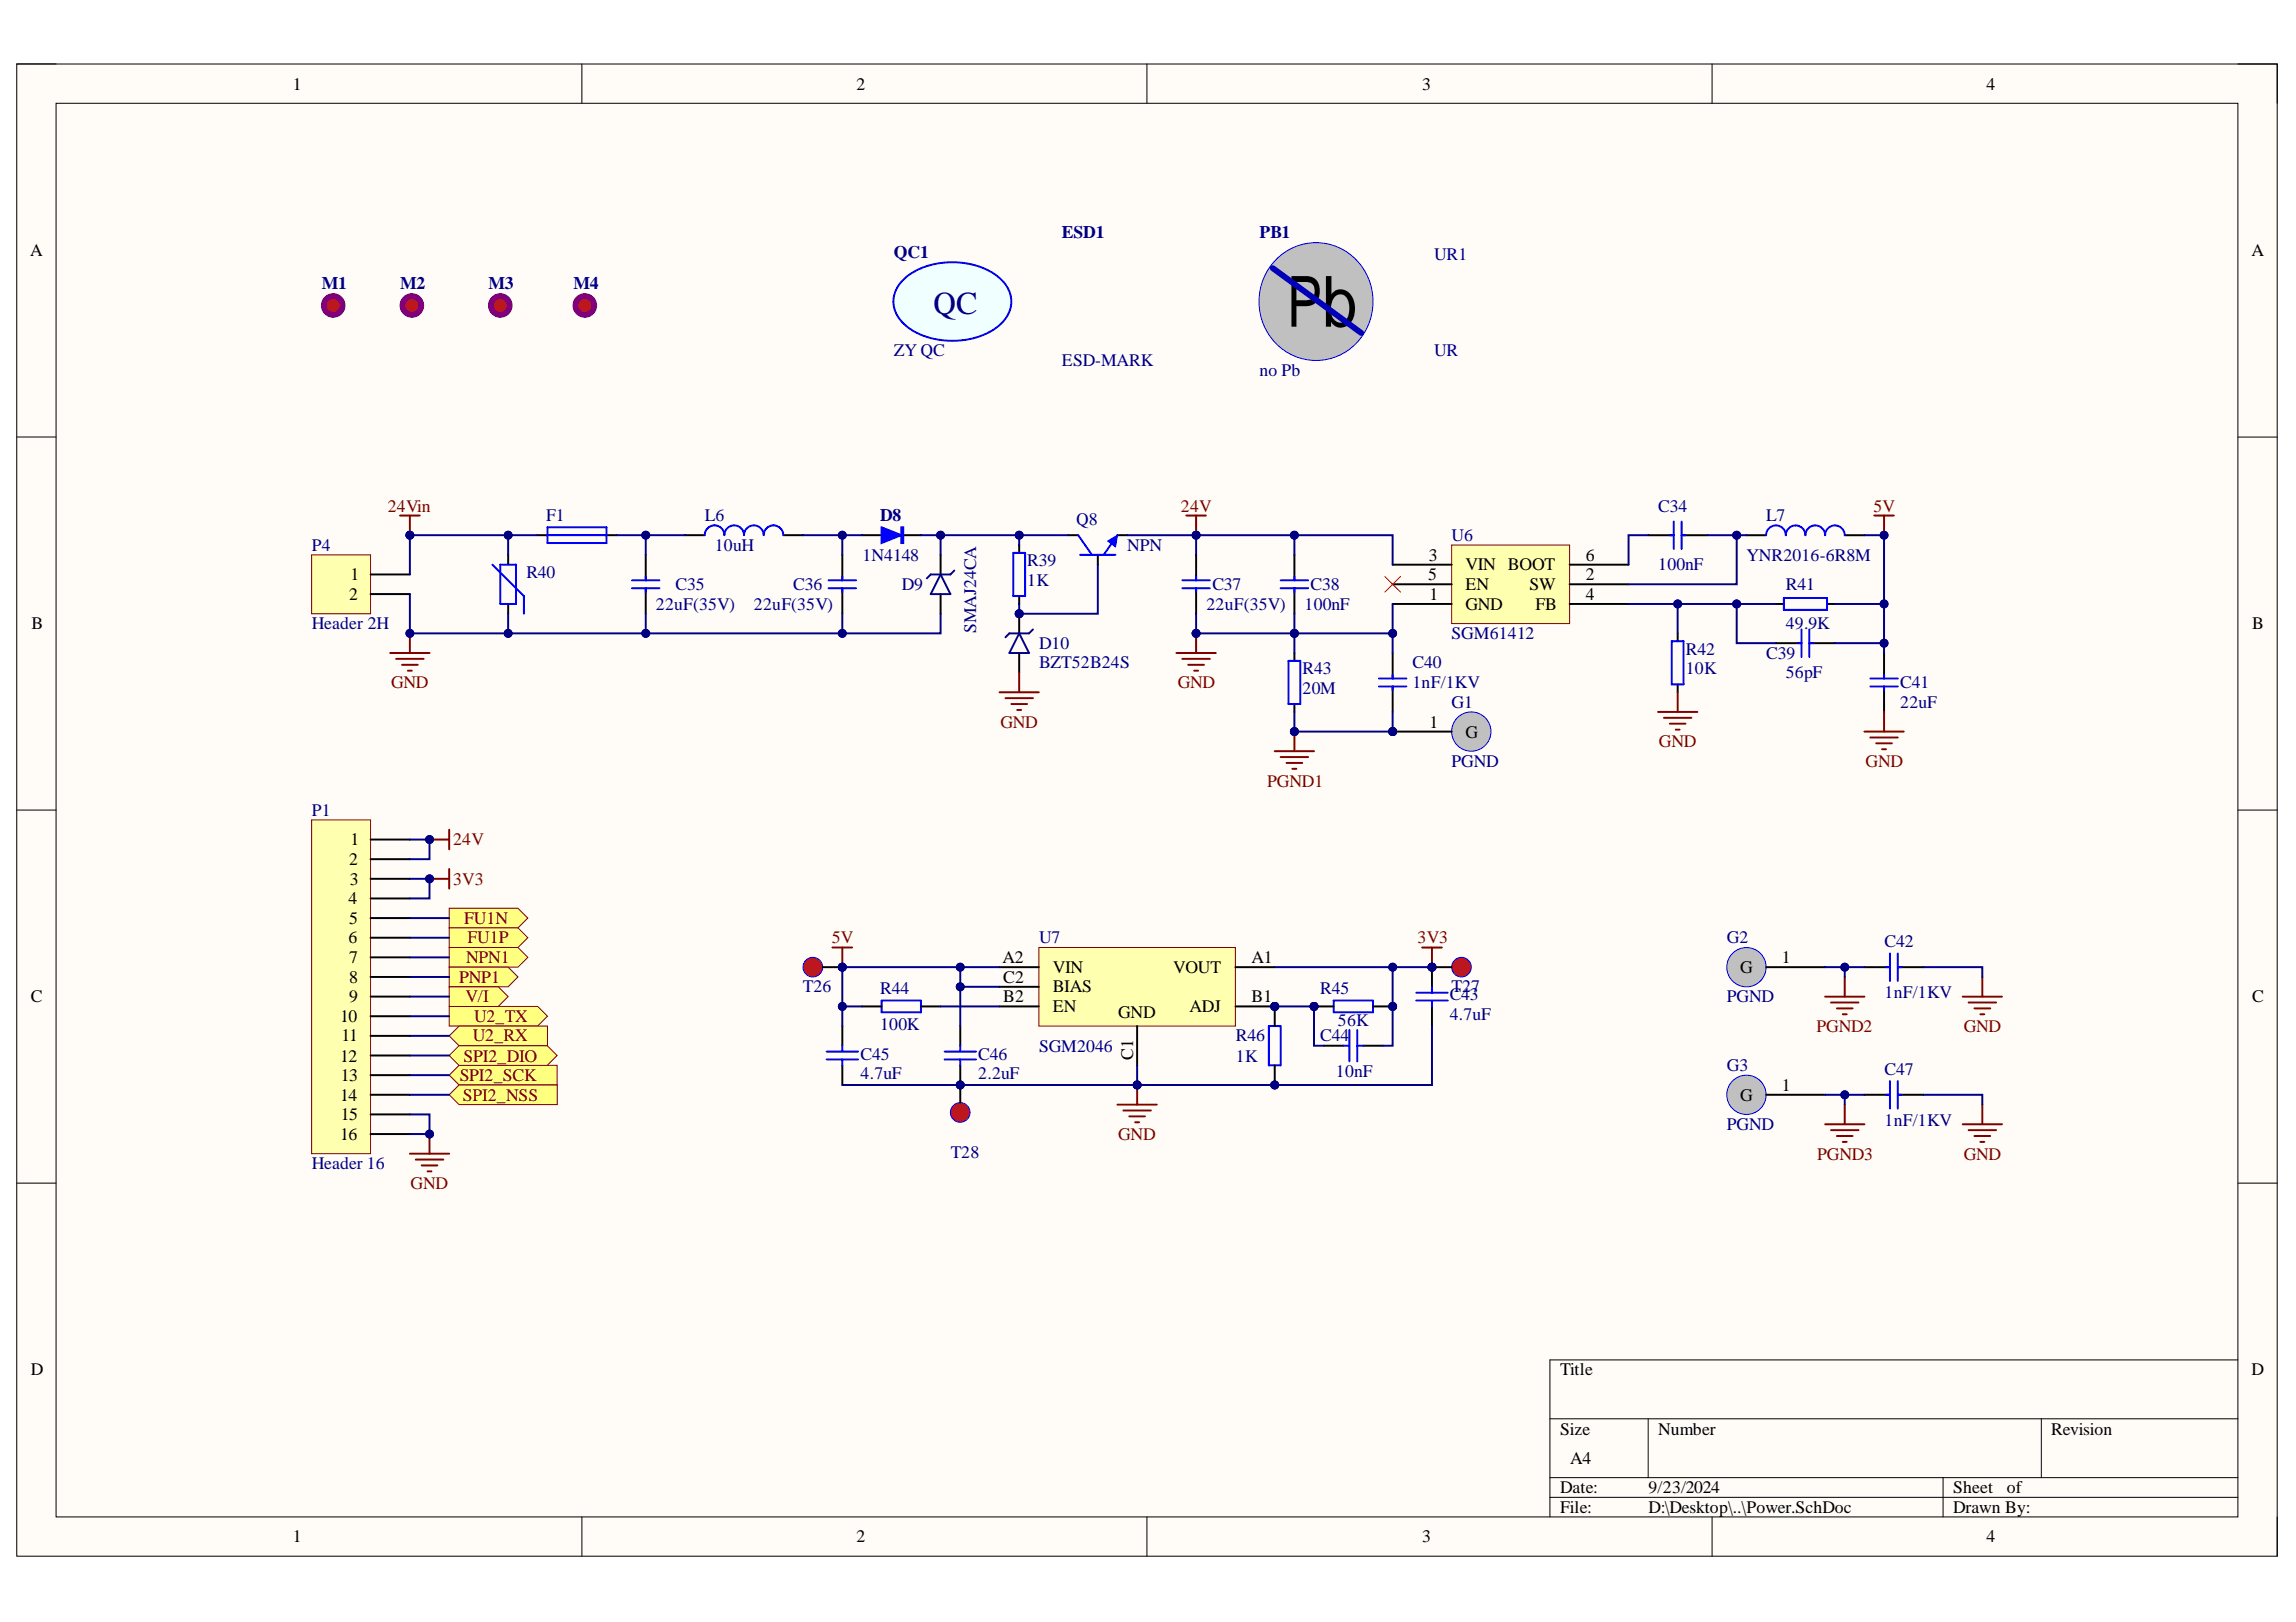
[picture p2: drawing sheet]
<svg xmlns="http://www.w3.org/2000/svg" width="297mm" height="210mm" viewBox="0 0 297 210" stroke-linecap="round" stroke-linejoin="round" font-family="sans-serif">
<defs><g id="words">
<text font-size="9.1" fill="#080d02" x="166.5" y="42.3">Pb</text>
<text font-size="4.1" fill="#000080" x="120.7" y="40.7">QC</text>
<g font-size="2.3">
<text x="37.9" y="11.6">1</text>
<text x="110.8" y="11.6">2</text>
<text x="184" y="11.6">3</text>
<text x="257" y="11.6">4</text>
<text x="3.9" y="33.1">A</text>
<text x="291.3" y="33.1">A</text>
<text x="45.2" y="77.6">2</text>
<text x="45.3" y="75.1">1</text>
<text x="184.8" y="75.1">5</text>
<text x="184.8" y="72.5">3</text>
<text x="184.9" y="77.6">1</text>
<text x="189.6" y="73.8">VIN BOOT</text>
<text x="189.6" y="76.3">EN</text>
<text x="197.9" y="76.3">SW</text>
<text x="205.1" y="77.6">4</text>
<text x="205.1" y="75.1">2</text>
<text x="205.1" y="72.5">6</text>
<text x="4.1" y="81.4">B</text>
<text x="189.6" y="78.9">GND</text>
<text x="198.6" y="78.9">FB</text>
<text x="291.4" y="81.4">B</text>
<text x="184.9" y="94.2">1</text>
<text x="189.6" y="95.4">G</text>
<text x="45.2" y="111.9">2</text>
<text x="45.3" y="109.4">1</text>
<text x="45.1" y="117">4</text>
<text x="45.2" y="119.5">5</text>
<text x="45.3" y="114.5">3</text>
<text x="45.1" y="122.1">6</text>
<text x="45.2" y="124.6">7</text>
<text x="129.7" y="124.6">A2</text>
<text x="136.2" y="125.9">VIN</text>
<text x="151.8" y="125.9">VOUT</text>
<text x="161.9" y="124.6">A1</text>
<text x="225.1" y="125.9">G</text>
<text x="230.5" y="124.6">1</text>
<text x="4" y="129.7">C</text>
<text x="45.2" y="127.1">8</text>
<text x="45.2" y="129.7">9</text>
<text x="129.8" y="129.7">B2</text>
<text x="129.8" y="127.1">C2</text>
<text x="136.2" y="131">EN</text>
<text x="136.2" y="128.4">BIAS</text>
<text x="144.7" y="131.7">GND</text>
<text x="153.9" y="131">ADJ</text>
<text x="161.9" y="129.7">B1</text>
<text x="291.4" y="129.7">C</text>
<text x="44" y="132.2">10</text>
<text x="44" y="137.4">12</text>
<text x="44.2" y="134.8">11</text>
<text x="146.6" y="137.2" transform="rotate(-90 146.6 137.2)">C1</text>
<text x="44" y="142.4">14</text>
<text x="44.1" y="139.9">13</text>
<text x="225.1" y="142.4">G</text>
<text x="230.5" y="141.2">1</text>
<text x="44" y="147.5">16</text>
<text x="44.1" y="145">15</text>
<text x="4" y="178">D</text>
<text x="201.8" y="178">Title</text>
<text x="291.3" y="178">D</text>
<text x="201.8" y="185.6">Size</text>
<text x="214.5" y="185.6">Number</text>
<text x="265.4" y="185.6">Revision</text>
<text x="203.1" y="189.4">A4</text>
<text x="201.8" y="193.3">Date:</text>
<text x="201.8" y="195.8">File:</text>
<text x="213.3" y="193.3">9/23/2024</text>
<text x="213.3" y="195.8">D:\Desktop\..\Power.SchDoc</text>
<text x="252.7" y="193.3">Sheet</text>
<text x="252.7" y="195.8">Drawn By:</text>
<text x="259.6" y="193.3">of</text>
<text x="37.9" y="199.6">1</text>
<text x="110.8" y="199.6">2</text>
<text x="184" y="199.6">3</text>
<text x="257" y="199.6">4</text>
</g>
<g font-size="2.3" fill="#000080">
<text x="115.6" y="33.4">QC1</text>
<text x="137.4" y="30.9">ESD1</text>
<text x="162.9" y="30.9">PB1</text>
<text x="185.5" y="33.7">UR1</text>
<text x="41.6" y="37.5">M1</text>
<text x="51.8" y="37.5">M2</text>
<text x="63.2" y="37.5">M3</text>
<text x="74.2" y="37.5">M4</text>
<text x="115.6" y="46.1">ZY QC</text>
<text x="137.4" y="47.3">ESD-MARK</text>
<text x="185.5" y="46.1">UR</text>
<text x="162.9" y="48.6">no Pb</text>
<text x="40.4" y="71.3">P4</text>
<text x="70.6" y="67.5">F1</text>
<text x="91.2" y="67.5">L6</text>
<text x="92.5" y="71.3">10uH</text>
<text x="113.9" y="67.5">D8</text>
<text x="139.2" y="68">Q8</text>
<text x="145.8" y="71.3">NPN</text>
<text x="187.8" y="70">U6</text>
<text x="214.5" y="66.2">C34</text>
<text x="228.5" y="67.5">L7</text>
<text x="68.1" y="74.8">R40</text>
<text x="87.4" y="76.3">C35</text>
<text x="102.6" y="76.3">C36</text>
<text x="111.6" y="72.5">1N4148</text>
<text x="116.7" y="76.3">D9</text>
<text x="132.9" y="73.3">R39</text>
<text x="132.9" y="75.8">1K</text>
<text x="156.8" y="76.3">C37</text>
<text x="169.5" y="76.3">C38</text>
<text x="214.5" y="73.8">100nF</text>
<text x="226" y="72.5">YNR2016-6R8M</text>
<text x="231" y="76.3">R41</text>
<text x="40.4" y="81.4">Header 2H</text>
<text x="84.9" y="78.9">22uF(35V)</text>
<text x="97.5" y="78.9">22uF(35V)</text>
<text x="126.3" y="81.9" transform="rotate(-90 126.3 81.9)">SMAJ24CA</text>
<text x="134.4" y="84">D10</text>
<text x="156.1" y="78.9">22uF(35V)</text>
<text x="168.8" y="78.9">100nF</text>
<text x="187.8" y="82.7">SGM61412</text>
<text x="231" y="81.4">49.9K</text>
<text x="134.4" y="86.5">BZT52B24S</text>
<text x="168.5" y="87.2">R43</text>
<text x="168.5" y="89.8">20M</text>
<text x="182.7" y="86.5">C40</text>
<text x="182.7" y="89">1nF/1KV</text>
<text x="218.1" y="84.7">R42</text>
<text x="218.1" y="87.2">10K</text>
<text x="228.5" y="85.2">C39</text>
<text x="231" y="87.8">56pF</text>
<text x="245.8" y="89">C41</text>
<text x="187.8" y="91.6">G1</text>
<text x="245.8" y="91.6">22uF</text>
<text x="187.8" y="99.3">PGND</text>
<text x="40.4" y="105.6">P1</text>
<text x="134.4" y="122.1">U7</text>
<text x="223.4" y="122.1">G2</text>
<text x="243.8" y="122.6">C42</text>
<text x="103.9" y="128.4">T26</text>
<text x="113.9" y="128.7">R44</text>
<text x="170.8" y="128.7">R45</text>
<text x="187.6" y="129.4">C43</text>
<text x="187.6" y="132">4.7uF</text>
<text x="187.8" y="128.4">T27</text>
<text x="223.4" y="129.7">PGND</text>
<text x="243.8" y="129.2">1nF/1KV</text>
<text x="111.3" y="137.1">C45</text>
<text x="113.9" y="133.2">100K</text>
<text x="126.6" y="137.1">C46</text>
<text x="134.4" y="136.1">SGM2046</text>
<text x="159.9" y="134.8">R46</text>
<text x="159.9" y="137.4">1K</text>
<text x="170.8" y="134.8">C44</text>
<text x="173.1" y="132.7">56K</text>
<text x="111.3" y="139.7">4.7uF</text>
<text x="126.6" y="139.7">2.2uF</text>
<text x="172.8" y="139.4">10nF</text>
<text x="223.4" y="138.6">G3</text>
<text x="243.8" y="139.2">C47</text>
<text x="123" y="149.8">T28</text>
<text x="223.4" y="146.3">PGND</text>
<text x="243.8" y="145.7">1nF/1KV</text>
<text x="40.4" y="151.3">Header 16</text>
</g>
<g font-size="2.3" fill="#800000">
<text x="50.2" y="66.2">24Vin</text>
<text x="152.8" y="66.2">24V</text>
<text x="242.4" y="66.2">5V</text>
<text x="50.6" y="89">GND</text>
<text x="152.4" y="89">GND</text>
<text x="129.4" y="94.2">GND</text>
<text x="163.9" y="101.8">PGND1</text>
<text x="214.6" y="96.7">GND</text>
<text x="241.4" y="99.3">GND</text>
<text x="58.6" y="109.4">24V</text>
<text x="58.6" y="114.5">3V3</text>
<text x="60.1" y="119.5">FU1N</text>
<text x="60.3" y="124.6">NPN1</text>
<text x="60.5" y="122.1">FU1P</text>
<text x="107.6" y="122.1">5V</text>
<text x="183.4" y="122.1">3V3</text>
<text x="59.4" y="127.1">PNP1</text>
<text x="60.2" y="129.7">V/I</text>
<text x="60" y="137.4">SPI2_DIO</text>
<text x="61.2" y="134.8">U2_RX</text>
<text x="61.3" y="132.2">U2_TX</text>
<text x="235" y="133.5">PGND2</text>
<text x="254" y="133.5">GND</text>
<text x="59.5" y="139.9">SPI2_SCK</text>
<text x="59.9" y="142.4">SPI2_NSS</text>
<text x="144.7" y="147.5">GND</text>
<text x="53.1" y="153.9">GND</text>
<text x="235.1" y="150.1">PGND3</text>
<text x="254" y="150.1">GND</text>
</g>
</g></defs>
<path d="M2.2 8.3h292.4v193.1h-292.4z" fill-rule="evenodd" fill="#fffcf8"/>
<path d="M2.2 8.3h292.4v193.1h-292.4z" fill="none" stroke="#000" stroke-width=".13"/>
<path d="M7.3 13.4h282.2v182.9h-282.2z" fill-rule="evenodd" fill="#fffcf8"/>
<g fill="none" stroke="#000" stroke-width=".13">
<path d="M2.2 8.3h5.1M7.3 13.4h282.2v182.9h-282.2zM75.3 8.3v5.1M148.4 8.3v5.1M221.5 8.3v5.1M289.5 8.3h5.1v5.1M2.2 56.6h5.1M289.5 56.6h5.1M2.2 104.8h5.1M289.5 104.8h5.1M2.2 153.1h5.1M289.5 153.1h5.1"/>
<path d="M289.5 176h-89v20.3M75.3 196.3v5.1M148.4 196.3v5.1M200.5 183.6h89M200.5 191.2h89M200.5 193.8h89M213.2 183.6v7.6M221.5 196.3v5.1M251.4 191.2v5.1M264.1 183.6v7.6M294.6 196.3v5.1"/>
</g>
<path d="M167.5 71.8v3.3M167.5 76.1v3.3" fill="none" stroke="#000" stroke-width=".25"/>
<path d="M165.7 76.1h3.5M165.7 75.1h3.5M167.5 74.6v.5M167.5 76.1v.5" fill="none" stroke="#00f" stroke-width=".25"/>
<path d="M187.8 70.5h15.3v10.2h-15.3z" fill-rule="evenodd" fill="#ffffb0"/>
<path d="M187.8 70.5h15.3v10.2h-15.3z" fill="none" stroke="#800000" stroke-width=".13"/>
<g fill="none" stroke="#000" stroke-width=".25">
<path d="M180.2 73.1h7.6M180.2 75.6h7.6M180.2 78.2h7.6M203.1 73.1h7.6M203.1 75.6h7.6M203.1 78.2h7.6M213.2 69.3h3.3M217.6 69.3h3.3M225.9 69.3h2.6M229.8 78.2h1M236.4 78.2h1M238.7 69.3h2.5"/>
<path d="M217 82v1M217 88.6v1M229.8 83.2h3.3M234.1 83.2h3.3"/>
</g>
<path d="M216 69.3h.5M216.5 67.5v3.5M217.6 67.5v3.5M217.6 69.3h.5M228.5 69.3a1.27 1.27 0 0 1 1.3-1.3 1.27 1.27 0 0 1 1.2 1.3 1.27 1.27 0 0 1 1.3-1.3 1.27 1.27 0 0 1 1.3 1.3 1.27 1.27 0 0 1 1.2-1.3 1.27 1.27 0 0 1 1.3 1.3 1.27 1.27 0 0 1 1.3-1.3 1.27 1.27 0 0 1 1.3 1.3M230.8 77.4h5.6v1.5h-5.6zM216.3 83h1.5v5.6h-1.5zM232.6 83.2h.5M233.1 81.5v3.5M234.1 81.5v3.5M234.1 83.2h.5" fill="none" stroke="#00f" stroke-width=".25"/>
<path d="M152.2 84.5h5.1M153 85.3h3.5M153.7 86h2.1M154.5 86.8h.5M154.7 82v2.5" fill="none" stroke="#800000" stroke-width=".25"/>
<circle cx="154.7" cy="82" r=".51" fill="#000080"/>
<circle cx="154.7" cy="82" r=".51" fill="none" stroke="#000080" stroke-width=".13"/>
<path d="M242.5 66.7h2.5M243.7 66.7v2.6M214.5 92.1h5.1M215.3 92.9h3.5M216 93.7h2.1M216.8 94.4h.5M217 89.6v2.5" fill="none" stroke="#800000" stroke-width=".25"/>
<path d="M243.7 84.5v3.3M243.7 88.8v3.3" fill="none" stroke="#000" stroke-width=".25"/>
<path d="M242 87.8h3.5M242 88.8h3.5M243.7 87.3v.5M243.7 88.8v.5" fill="none" stroke="#00f" stroke-width=".25"/>
<circle cx="243.7" cy="69.3" r=".51" fill="#000080"/>
<circle cx="243.7" cy="69.3" r=".51" fill="none" stroke="#000080" stroke-width=".13"/>
<path d="M153.5 66.7h2.5M154.7 66.7v2.6" fill="none" stroke="#800000" stroke-width=".25"/>
<circle cx="154.7" cy="69.3" r=".51" fill="#000080"/>
<circle cx="154.7" cy="69.3" r=".51" fill="none" stroke="#000080" stroke-width=".13"/>
<path d="M51.8 66.7h2.5M53 66.7v2.6M241.2 94.7h5.1M242 95.4h3.5M242.7 96.2h2.1M243.5 97h.5M243.7 92.1v2.6" fill="none" stroke="#800000" stroke-width=".25"/>
<path d="M179.2 74.6l2 2M181.2 74.6l-2 2" fill="none" stroke="#f00" stroke-width=".13"/>
<path d="M154.7 71.8v3.3M154.7 76.1v3.3" fill="none" stroke="#000" stroke-width=".25"/>
<path d="M153 76.1h3.5M153 75.1h3.5M154.7 74.6v.5M154.7 76.1v.5" fill="none" stroke="#00f" stroke-width=".25"/>
<circle cx="53" cy="69.3" r=".51" fill="#000080"/>
<circle cx="53" cy="69.3" r=".51" fill="none" stroke="#000080" stroke-width=".13"/>
<path d="M111.5 69.3h2.6M116.6 69.3h2.5" fill="none" stroke="#000" stroke-width=".25"/>
<path d="M116.6 68.2h.3v2.1h-.3zM116.7 68.2v2.1" fill="none" stroke="#00f" stroke-width=".25"/>
<path d="M114.1 68.2l2.5 1.1-2.5 1z" fill="#00f"/>
<path d="M114.1 68.2l2.5 1.1-2.5 1zM244 125.2h.5M244.5 123.4v3.5M245.5 123.4v3.5M245.5 125.2h.5" fill="none" stroke="#00f" stroke-width=".25"/>
<path d="M241.2 125.2h3.3M245.5 125.2h3.3" fill="none" stroke="#000" stroke-width=".25"/>
<path d="M236.1 129h5.1M236.9 129.7h3.5M237.6 130.5h2.1M238.4 131.3h.5M238.7 126.4v2.6" fill="none" stroke="#800000" stroke-width=".25"/>
<circle cx="225.9" cy="125.2" r="2.54" fill="#c0c0c0"/>
<circle cx="225.9" cy="125.2" r="2.54" fill="none" stroke="#00f" stroke-width=".13"/>
<path d="M121.7 71.8v2.5M121.7 76.9v2.5M228.5 125.2h7.6" fill="none" stroke="#000" stroke-width=".25"/>
<path d="M253.9 129h5.1M254.7 129.7h3.5M255.4 130.5h2.1M256.2 131.3h.5M256.5 126.4v2.6" fill="none" stroke="#800000" stroke-width=".25"/>
<path d="M120.4 74.3h2.6M121.7 74.3l1.3 2.6h-2.6z" fill="none" stroke="#11037f" stroke-width=".25"/>
<path d="M120.4 74.3l-.5 .5M123.5 73.8l-.5 .5" fill="none" stroke="#0c0087" stroke-width=".25"/>
<path d="M165.4 33.3a7.4 7.4 0 0 1 8-1.2 7.4 7.4 0 0 1 4.2 6.9 7.3 7.3 0 0 1-4.7 7.1 7.3 7.3 0 0 1-8.2-2.1 7.8 7.8 0 0 1 .7-10.7z" fill="#c0c0c0"/>
<path d="M165.4 33.3a7.4 7.4 0 0 1 8-1.2 7.4 7.4 0 0 1 4.2 6.9 7.3 7.3 0 0 1-4.7 7.1 7.3 7.3 0 0 1-8.2-2.1 7.8 7.8 0 0 1 .7-10.7z" fill="none" stroke="#00f" stroke-width=".13"/>
<path d="M164.7 34.7l11.4 8.4" fill="none" stroke="#0000b4" stroke-width=".76"/>
<path d="M116.8 36.3a9.6 9.6 0 0 1 8.6-2.1 7.1 7.1 0 0 1 5.1 3.4 3.9 3.9 0 0 1-1.5 4.8 10.4 10.4 0 0 1-11.5 0 3.9 3.9 0 0 1-.7-6.1z" fill="#f0ffff"/>
<path d="M116.8 36.3a9.6 9.6 0 0 1 8.6-2.1 7.1 7.1 0 0 1 5.1 3.4 3.9 3.9 0 0 1-1.5 4.8 10.4 10.4 0 0 1-11.5 0 3.9 3.9 0 0 1-.7-6.1z" fill="none" stroke="#00f" stroke-width=".25"/>
<path d="M41.8 39.5h1.3" fill="none" stroke="#000" stroke-width=".25"/>
<circle cx="43.1" cy="39.5" r="1.53" fill="#800080"/>
<circle cx="43.1" cy="39.5" r="1.53" fill="none" stroke="#800080" stroke-width=".13"/>
<circle cx="43.1" cy="39.5" r=".76" fill="#f00"/>
<circle cx="43.1" cy="39.5" r=".76" fill="none" stroke="#f00" stroke-width=".13"/>
<path d="M52 39.5h1.3" fill="none" stroke="#000" stroke-width=".25"/>
<circle cx="53.3" cy="39.5" r="1.52" fill="#800080"/>
<circle cx="53.3" cy="39.5" r="1.52" fill="none" stroke="#800080" stroke-width=".13"/>
<circle cx="53.3" cy="39.5" r=".76" fill="#f00"/>
<circle cx="53.3" cy="39.5" r=".76" fill="none" stroke="#f00" stroke-width=".13"/>
<path d="M63.5 39.5h1.2" fill="none" stroke="#000" stroke-width=".25"/>
<circle cx="64.7" cy="39.5" r="1.53" fill="#800080"/>
<circle cx="64.7" cy="39.5" r="1.53" fill="none" stroke="#800080" stroke-width=".13"/>
<circle cx="64.7" cy="39.5" r=".76" fill="#f00"/>
<circle cx="64.7" cy="39.5" r=".76" fill="none" stroke="#f00" stroke-width=".13"/>
<path d="M74.4 39.5h1.3" fill="none" stroke="#000" stroke-width=".25"/>
<circle cx="75.7" cy="39.5" r="1.53" fill="#800080"/>
<circle cx="75.7" cy="39.5" r="1.53" fill="none" stroke="#800080" stroke-width=".13"/>
<circle cx="75.7" cy="39.5" r=".76" fill="#f00"/>
<circle cx="75.7" cy="39.5" r=".76" fill="none" stroke="#f00" stroke-width=".13"/>
<path d="M69.6 69.3h1.2M78.5 69.3h1.2M83.5 71.8v3.3M83.5 76.1v3.3M88.6 69.3h2.6M101.3 69.3h2.6M241.2 141.7h3.3M245.5 141.7h3.3" fill="none" stroke="#000" stroke-width=".25"/>
<path d="M70.8 68.2h7.7v2.1h-7.7zM70.8 69.3h7.7M81.8 76.1h3.5M81.8 75.1h3.5M83.5 74.6v.5M83.5 76.1v.5M91.2 69.3a1.27 1.27 0 0 1 1.2-1.3 1.27 1.27 0 0 1 1.3 1.3 1.27 1.27 0 0 1 1.3-1.3 1.27 1.27 0 0 1 1.3 1.3 1.27 1.27 0 0 1 1.2-1.3 1.27 1.27 0 0 1 1.3 1.3 1.27 1.27 0 0 1 1.3-1.3 1.27 1.27 0 0 1 1.2 1.3M244.5 139.9v3.6M245.5 139.9v3.6M244 141.7h.5M245.5 141.7h.5" fill="none" stroke="#00f" stroke-width=".25"/>
<path d="M236.1 145.5h5.1M236.9 146.3h3.5M237.6 147h2.1M238.4 147.8h.5M238.7 143v2.5" fill="none" stroke="#800000" stroke-width=".25"/>
<circle cx="225.9" cy="141.7" r="2.54" fill="#c0c0c0"/>
<circle cx="225.9" cy="141.7" r="2.54" fill="none" stroke="#00f" stroke-width=".13"/>
<path d="M180.2 84.5v3.3M180.2 88.8v3.3M228.5 141.7h7.6" fill="none" stroke="#000" stroke-width=".25"/>
<path d="M164.9 97.2h5.1M165.7 98h3.5M166.4 98.7h2.1M167.2 99.5h.5M167.5 94.7v2.5M253.9 145.5h5.1M254.7 146.3h3.5M255.4 147h2.1M256.2 147.8h.5M256.5 143v2.5" fill="none" stroke="#800000" stroke-width=".25"/>
<path d="M178.4 88.8h3.6M178.4 87.8h3.6M180.2 87.3v.5M180.2 88.8v.5" fill="none" stroke="#00f" stroke-width=".25"/>
<circle cx="167.5" cy="94.7" r=".51" fill="#000080"/>
<circle cx="167.5" cy="94.7" r=".51" fill="none" stroke="#000080" stroke-width=".13"/>
<circle cx="180.2" cy="94.7" r=".51" fill="#000080"/>
<circle cx="180.2" cy="94.7" r=".51" fill="none" stroke="#000080" stroke-width=".13"/>
<circle cx="190.3" cy="94.7" r="2.54" fill="#c0c0c0"/>
<circle cx="190.3" cy="94.7" r="2.54" fill="none" stroke="#00f" stroke-width=".13"/>
<path d="M180.2 94.7h7.6" fill="none" stroke="#000" stroke-width=".25"/>
<circle cx="180.2" cy="94.7" r=".51" fill="#000080"/>
<circle cx="180.2" cy="94.7" r=".51" fill="none" stroke="#000080" stroke-width=".13"/>
<path d="M65.7 71.8v1.3M65.7 78.2v1.2M167.5 84.5v1M167.5 91.1v1" fill="none" stroke="#000" stroke-width=".25"/>
<path d="M63.7 73.1l4.1 4v2.3M64.7 73.1h2.1v5.1h-2.1zM166.7 85.5h1.5v5.6h-1.5z" fill="none" stroke="#00f" stroke-width=".25"/>
<path d="M40.3 71.8h7.6v7.6h-7.6z" fill-rule="evenodd" fill="#ffffb0"/>
<path d="M40.3 71.8h7.6v7.6h-7.6z" fill="none" stroke="#800000" stroke-width=".13"/>
<path d="M47.9 74.3h5.1M47.9 76.9h5.1" fill="none" stroke="#000" stroke-width=".25"/>
<path d="M50.5 84.5h5.1M51.2 85.3h3.6M52 86h2M52.8 86.8h.5M53 82v2.5" fill="none" stroke="#800000" stroke-width=".25"/>
<circle cx="53" cy="82" r=".51" fill="#000080"/>
<circle cx="53" cy="82" r=".51" fill="none" stroke="#000080" stroke-width=".13"/>
<path d="M138.2 69.3h1.3M142 71.8v1.3M144.6 69.3h1.2" fill="none" stroke="#000" stroke-width=".25"/>
<path d="M139.5 69.3l1.8 2.5M139.7 71.8h4.6M144.6 69.3l-1.8 2.5" fill="none" stroke="#00f" stroke-width=".25"/>
<path d="M143.3 70l1.3-.7-.3 1.5z" fill="#00f"/>
<path d="M143.3 70l1.3-.7-.3 1.5z" fill="none" stroke="#00f" stroke-width=".13"/>
<path d="M131.9 70.5v1M131.9 77.1v1.1" fill="none" stroke="#000" stroke-width=".25"/>
<path d="M131.1 71.5h1.5v5.6h-1.5z" fill="none" stroke="#00f" stroke-width=".25"/>
<circle cx="131.9" cy="79.4" r=".51" fill="#000080"/>
<circle cx="131.9" cy="79.4" r=".51" fill="none" stroke="#000080" stroke-width=".13"/>
<path d="M131.9 79.4v2.6M131.9 84.5v2.5" fill="none" stroke="#000" stroke-width=".25"/>
<circle cx="131.9" cy="79.4" r=".51" fill="#000080"/>
<circle cx="131.9" cy="79.4" r=".51" fill="none" stroke="#000080" stroke-width=".13"/>
<path d="M130.6 82h2.5M131.9 82l1.2 2.5h-2.5z" fill="none" stroke="#11037f" stroke-width=".25"/>
<path d="M130.6 82l-.5 .5M133.6 81.5l-.5 .5" fill="none" stroke="#0c0087" stroke-width=".25"/>
<path d="M129.3 89.6h5.1M130.1 90.3h3.5M130.8 91.1h2.1M131.6 91.9h.5M131.9 87v2.6" fill="none" stroke="#800000" stroke-width=".25"/>
<path d="M109 71.8v3.3M109 76.1v3.3" fill="none" stroke="#000" stroke-width=".25"/>
<path d="M107.2 76.1h3.6M107.2 75.1h3.6M109 74.6v.5M109 76.1v.5" fill="none" stroke="#00f" stroke-width=".25"/>
<circle cx="164.9" cy="130.2" r=".51" fill="#000080"/>
<circle cx="164.9" cy="130.2" r=".51" fill="none" stroke="#000080" stroke-width=".13"/>
<path d="M134.4 122.6h25.4v10.2h-25.4z" fill-rule="evenodd" fill="#ffffb0"/>
<path d="M134.4 122.6h25.4v10.2h-25.4z" fill="none" stroke="#800000" stroke-width=".13"/>
<path d="M129.3 125.2h5.1M159.8 125.2h5.1M159.8 130.2h5.1" fill="none" stroke="#000" stroke-width=".25"/>
<circle cx="164.9" cy="130.2" r=".51" fill="#000080"/>
<circle cx="164.9" cy="130.2" r=".51" fill="none" stroke="#000080" stroke-width=".13"/>
<path d="M109 132.8v2.5M109 137.9v2.5M129.3 130.2h5.1M129.3 127.7h5.1M147.1 132.8v5.1" fill="none" stroke="#000" stroke-width=".25"/>
<path d="M106.9 136.1h4.1M106.9 137.1h4.1M109 135.3v.8M109 137.1v.8" fill="none" stroke="#00f" stroke-width=".25"/>
<circle cx="124.2" cy="140.4" r=".51" fill="#000080"/>
<circle cx="124.2" cy="140.4" r=".51" fill="none" stroke="#000080" stroke-width=".13"/>
<path d="M124.2 137.9v2.5" fill="none" stroke="#000" stroke-width=".25"/>
<circle cx="124.2" cy="140.4" r=".51" fill="#000080"/>
<circle cx="124.2" cy="140.4" r=".51" fill="none" stroke="#000080" stroke-width=".13"/>
<path d="M124.2 132.8v2.5" fill="none" stroke="#000" stroke-width=".25"/>
<path d="M122.2 136.1h4.1M122.2 137.1h4.1M124.2 135.3v.8M124.2 137.1v.8" fill="none" stroke="#00f" stroke-width=".25"/>
<path d="M107.7 122.6h2.5M109 122.6v2.6" fill="none" stroke="#800000" stroke-width=".25"/>
<circle cx="109" cy="125.2" r=".51" fill="#000080"/>
<circle cx="109" cy="125.2" r=".51" fill="none" stroke="#000080" stroke-width=".13"/>
<path d="M144.6 142.9h5.1M145.3 143.7h3.6M146.1 144.5h2M146.9 145.2h.5M147.1 140.4v2.5" fill="none" stroke="#800000" stroke-width=".25"/>
<circle cx="147.1" cy="140.4" r=".51" fill="#000080"/>
<circle cx="147.1" cy="140.4" r=".51" fill="none" stroke="#000080" stroke-width=".13"/>
<path d="M114.1 129.5h5v1.5h-5z" fill="none" stroke="#00f" stroke-width=".25"/>
<path d="M111.5 130.2h2.6M119.1 130.2h2.6" fill="none" stroke="#000" stroke-width=".25"/>
<circle cx="185.3" cy="125.2" r=".51" fill="#000080"/>
<circle cx="185.3" cy="125.2" r=".51" fill="none" stroke="#000080" stroke-width=".13"/>
<path d="M185.3 125.2v2.5M185.3 130.2v2.6" fill="none" stroke="#000" stroke-width=".25"/>
<circle cx="185.3" cy="125.2" r=".51" fill="#000080"/>
<circle cx="185.3" cy="125.2" r=".51" fill="none" stroke="#000080" stroke-width=".13"/>
<path d="M183.2 128.5h4.1M183.2 129.5h4.1M185.3 127.7v.8M185.3 129.5v.7" fill="none" stroke="#00f" stroke-width=".25"/>
<path d="M184 122.6h2.5M185.3 122.6v2.6" fill="none" stroke="#800000" stroke-width=".25"/>
<circle cx="185.3" cy="125.2" r=".51" fill="#000080"/>
<circle cx="185.3" cy="125.2" r=".51" fill="none" stroke="#000080" stroke-width=".13"/>
<circle cx="170" cy="130.2" r=".51" fill="#000080"/>
<circle cx="170" cy="130.2" r=".51" fill="none" stroke="#000080" stroke-width=".13"/>
<circle cx="180.2" cy="130.2" r=".51" fill="#000080"/>
<circle cx="180.2" cy="130.2" r=".51" fill="none" stroke="#000080" stroke-width=".13"/>
<path d="M172.5 129.5h5.1v1.5h-5.1z" fill="none" stroke="#00f" stroke-width=".25"/>
<path d="M170 130.2h2.5" fill="none" stroke="#000" stroke-width=".25"/>
<circle cx="170" cy="130.2" r=".51" fill="#000080"/>
<circle cx="170" cy="130.2" r=".51" fill="none" stroke="#000080" stroke-width=".13"/>
<path d="M177.6 130.2h2.6" fill="none" stroke="#000" stroke-width=".25"/>
<circle cx="180.2" cy="130.2" r=".51" fill="#000080"/>
<circle cx="180.2" cy="130.2" r=".51" fill="none" stroke="#000080" stroke-width=".13"/>
<circle cx="164.9" cy="140.4" r=".51" fill="#000080"/>
<circle cx="164.9" cy="140.4" r=".51" fill="none" stroke="#000080" stroke-width=".13"/>
<circle cx="164.9" cy="130.2" r=".51" fill="#000080"/>
<circle cx="164.9" cy="130.2" r=".51" fill="none" stroke="#000080" stroke-width=".13"/>
<path d="M164.1 132.8h1.6v5.1h-1.6z" fill="none" stroke="#00f" stroke-width=".25"/>
<path d="M164.9 137.9v2.5" fill="none" stroke="#000" stroke-width=".25"/>
<circle cx="164.9" cy="140.4" r=".51" fill="#000080"/>
<circle cx="164.9" cy="140.4" r=".51" fill="none" stroke="#000080" stroke-width=".13"/>
<path d="M164.9 130.2v2.6" fill="none" stroke="#000" stroke-width=".25"/>
<circle cx="164.9" cy="130.2" r=".51" fill="#000080"/>
<circle cx="164.9" cy="130.2" r=".51" fill="none" stroke="#000080" stroke-width=".13"/>
<path d="M171.3 135.3h2.5M176.4 135.3h2.5" fill="none" stroke="#000" stroke-width=".25"/>
<path d="M173.8 135.3h.8M174.6 133.3v4.1M175.6 133.3v4.1M175.6 135.3h.8" fill="none" stroke="#00f" stroke-width=".25"/>
<circle cx="109" cy="125.2" r=".51" fill="#000080"/>
<circle cx="109" cy="125.2" r=".51" fill="none" stroke="#000080" stroke-width=".13"/>
<circle cx="105.2" cy="125.2" r="1.27" fill="#ee0e22"/>
<circle cx="105.2" cy="125.2" r="1.27" fill="none" stroke="#00f" stroke-width=".13"/>
<path d="M106.4 125.2h2.6" fill="none" stroke="#000" stroke-width=".25"/>
<circle cx="109" cy="125.2" r=".51" fill="#000080"/>
<circle cx="109" cy="125.2" r=".51" fill="none" stroke="#000080" stroke-width=".13"/>
<circle cx="185.3" cy="125.2" r=".51" fill="#000080"/>
<circle cx="185.3" cy="125.2" r=".51" fill="none" stroke="#000080" stroke-width=".13"/>
<circle cx="189.1" cy="125.2" r="1.27" fill="#ee0e22"/>
<circle cx="189.1" cy="125.2" r="1.27" fill="none" stroke="#00f" stroke-width=".13"/>
<path d="M185.3 125.2h2.5" fill="none" stroke="#000" stroke-width=".25"/>
<circle cx="185.3" cy="125.2" r=".51" fill="#000080"/>
<circle cx="185.3" cy="125.2" r=".51" fill="none" stroke="#000080" stroke-width=".13"/>
<circle cx="124.2" cy="144" r="1.27" fill="#ee0e22"/>
<circle cx="124.2" cy="144" r="1.27" fill="none" stroke="#00f" stroke-width=".13"/>
<path d="M124.2 140.2v2.5" fill="none" stroke="#000" stroke-width=".25"/>
<path d="M40.3 106.1h7.6v43.2h-7.6z" fill-rule="evenodd" fill="#ffffb0"/>
<path d="M40.3 106.1h7.6v43.2h-7.6z" fill="none" stroke="#800000" stroke-width=".13"/>
<g fill="none" stroke="#000" stroke-width=".25">
<path d="M47.9 108.6h5.1M47.9 111.2h5.1M47.9 113.7h5.1M47.9 116.3h5.1M47.9 118.8h5.1M47.9 121.4h5.1M47.9 123.9h5.1M47.9 126.4h5.1M47.9 129h5.1M47.9 131.5h5.1M47.9 134.1h5.1M47.9 136.6h5.1"/>
<path d="M47.9 139.1h5.1M47.9 141.7h5.1M47.9 144.2h5.1M47.9 146.8h5.1"/>
</g>
<path d="M55.6 108.6h2.5M58.1 107.4v2.5" fill="none" stroke="#800000" stroke-width=".25"/>
<circle cx="55.6" cy="108.6" r=".51" fill="#000080"/>
<circle cx="55.6" cy="108.6" r=".51" fill="none" stroke="#000080" stroke-width=".13"/>
<path d="M58.1 117.5h8.9l1.3 1.3-1.3 1.3h-8.9z" fill-rule="evenodd" fill="#ffff80"/>
<path d="M58.1 117.5h8.9l1.3 1.3-1.3 1.3h-8.9z" fill="none" stroke="#800000" stroke-width=".13"/>
<path d="M58.1 120.1h8.9l1.3 1.3-1.3 1.2h-8.9z" fill-rule="evenodd" fill="#ffff80"/>
<path d="M58.1 120.1h8.9l1.3 1.3-1.3 1.2h-8.9z" fill="none" stroke="#800000" stroke-width=".13"/>
<path d="M58.1 122.6h8.9l1.3 1.3-1.3 1.3h-8.9z" fill-rule="evenodd" fill="#ffff80"/>
<path d="M58.1 122.6h8.9l1.3 1.3-1.3 1.3h-8.9z" fill="none" stroke="#800000" stroke-width=".13"/>
<path d="M58.1 125.2h7.6l1.3 1.2-1.3 1.3h-7.6z" fill-rule="evenodd" fill="#ffff80"/>
<path d="M58.1 125.2h7.6l1.3 1.2-1.3 1.3h-7.6z" fill="none" stroke="#800000" stroke-width=".13"/>
<path d="M58.1 127.7h6.4l1.2 1.3-1.2 1.2h-6.4z" fill-rule="evenodd" fill="#ffff80"/>
<path d="M58.1 127.7h6.4l1.2 1.3-1.2 1.2h-6.4z" fill="none" stroke="#800000" stroke-width=".13"/>
<path d="M58.1 130.2h11.5l1.2 1.3-1.2 1.3h-11.5z" fill-rule="evenodd" fill="#ffff80"/>
<path d="M58.1 130.2h11.5l1.2 1.3-1.2 1.3h-11.5z" fill="none" stroke="#800000" stroke-width=".13"/>
<path d="M58.1 134.1l1.3-1.3h11.4v2.5h-11.4z" fill-rule="evenodd" fill="#ffff80"/>
<path d="M58.1 134.1l1.3-1.3h11.4v2.5h-11.4z" fill="none" stroke="#800000" stroke-width=".13"/>
<path d="M58.1 139.1l1.3-1.2h12.7v2.5h-12.7z" fill-rule="evenodd" fill="#ffff80"/>
<path d="M58.1 139.1l1.3-1.2h12.7v2.5h-12.7z" fill="none" stroke="#800000" stroke-width=".13"/>
<path d="M58.1 141.7l1.3-1.3h12.7v2.5h-12.7z" fill-rule="evenodd" fill="#ffff80"/>
<path d="M58.1 141.7l1.3-1.3h12.7v2.5h-12.7z" fill="none" stroke="#800000" stroke-width=".13"/>
<path d="M58.1 136.6l1.3-1.3h11.4l1.3 1.3-1.3 1.3h-11.4z" fill-rule="evenodd" fill="#ffff80"/>
<path d="M58.1 136.6l1.3-1.3h11.4l1.3 1.3-1.3 1.3h-11.4z" fill="none" stroke="#800000" stroke-width=".13"/>
<path d="M53 149.3h5.1M53.8 150.1h3.6M54.6 150.8h2M55.3 151.6h.5M55.6 146.8v2.5" fill="none" stroke="#800000" stroke-width=".25"/>
<circle cx="55.6" cy="146.8" r=".51" fill="#000080"/>
<circle cx="55.6" cy="146.8" r=".51" fill="none" stroke="#000080" stroke-width=".13"/>
<path d="M55.6 113.7h2.5M58.1 112.5v2.5" fill="none" stroke="#800000" stroke-width=".25"/>
<circle cx="55.6" cy="113.7" r=".51" fill="#000080"/>
<circle cx="55.6" cy="113.7" r=".51" fill="none" stroke="#000080" stroke-width=".13"/>
<path d="M238.7 125.2v1.2" fill="none" stroke="#000080" stroke-width=".25"/>
<circle cx="238.7" cy="125.2" r=".51" fill="#000080"/>
<circle cx="238.7" cy="125.2" r=".51" fill="none" stroke="#000080" stroke-width=".13"/>
<path d="M53 144.2h2.6v2.6h-2.6" fill="none" stroke="#000080" stroke-width=".25"/>
<circle cx="55.6" cy="146.8" r=".51" fill="#000080"/>
<circle cx="55.6" cy="146.8" r=".51" fill="none" stroke="#000080" stroke-width=".13"/>
<path d="M53 113.7h2.6v2.6h-2.6M53 118.8h5.1M53 139.1h5.1M53 136.6h5.1M53 134.1h5.1M53 131.5h5.1M53 129h5.1M53 126.4h5.1M53 123.9h5.1M53 121.4h5.1M53 141.7h5.1" fill="none" stroke="#000080" stroke-width=".25"/>
<circle cx="55.6" cy="113.7" r=".51" fill="#000080"/>
<circle cx="55.6" cy="113.7" r=".51" fill="none" stroke="#000080" stroke-width=".13"/>
<path d="M53 108.6h2.6v2.6h-2.6" fill="none" stroke="#000080" stroke-width=".25"/>
<circle cx="55.6" cy="108.6" r=".51" fill="#000080"/>
<circle cx="55.6" cy="108.6" r=".51" fill="none" stroke="#000080" stroke-width=".13"/>
<path d="M53 76.9v5.1h12.7" fill="none" stroke="#000080" stroke-width=".25"/>
<circle cx="65.7" cy="82" r=".51" fill="#000080"/>
<circle cx="65.7" cy="82" r=".51" fill="none" stroke="#000080" stroke-width=".13"/>
<circle cx="53" cy="82" r=".51" fill="#000080"/>
<circle cx="53" cy="82" r=".51" fill="none" stroke="#000080" stroke-width=".13"/>
<path d="M53 69.3h16.6" fill="none" stroke="#000080" stroke-width=".25"/>
<circle cx="53" cy="69.3" r=".51" fill="#000080"/>
<circle cx="53" cy="69.3" r=".51" fill="none" stroke="#000080" stroke-width=".13"/>
<circle cx="65.7" cy="69.3" r=".51" fill="#000080"/>
<circle cx="65.7" cy="69.3" r=".51" fill="none" stroke="#000080" stroke-width=".13"/>
<path d="M65.7 79.4v2.6h56v-2.6" fill="none" stroke="#000080" stroke-width=".25"/>
<circle cx="109" cy="82" r=".51" fill="#000080"/>
<circle cx="109" cy="82" r=".51" fill="none" stroke="#000080" stroke-width=".13"/>
<circle cx="83.5" cy="82" r=".51" fill="#000080"/>
<circle cx="83.5" cy="82" r=".51" fill="none" stroke="#000080" stroke-width=".13"/>
<circle cx="65.7" cy="82" r=".51" fill="#000080"/>
<circle cx="65.7" cy="82" r=".51" fill="none" stroke="#000080" stroke-width=".13"/>
<path d="M79.7 69.3h8.9" fill="none" stroke="#000080" stroke-width=".25"/>
<circle cx="83.5" cy="69.3" r=".51" fill="#000080"/>
<circle cx="83.5" cy="69.3" r=".51" fill="none" stroke="#000080" stroke-width=".13"/>
<path d="M103.9 69.3h7.6" fill="none" stroke="#000080" stroke-width=".25"/>
<circle cx="109" cy="69.3" r=".51" fill="#000080"/>
<circle cx="109" cy="69.3" r=".51" fill="none" stroke="#000080" stroke-width=".13"/>
<path d="M109 140.4h38.1" fill="none" stroke="#000080" stroke-width=".25"/>
<circle cx="147.1" cy="140.4" r=".51" fill="#000080"/>
<circle cx="147.1" cy="140.4" r=".51" fill="none" stroke="#000080" stroke-width=".13"/>
<circle cx="124.2" cy="140.4" r=".51" fill="#000080"/>
<circle cx="124.2" cy="140.4" r=".51" fill="none" stroke="#000080" stroke-width=".13"/>
<path d="M109 130.2h2.5" fill="none" stroke="#000080" stroke-width=".25"/>
<circle cx="109" cy="130.2" r=".51" fill="#000080"/>
<circle cx="109" cy="130.2" r=".51" fill="none" stroke="#000080" stroke-width=".13"/>
<path d="M129.3 125.2h-20.3v7.6" fill="none" stroke="#000080" stroke-width=".25"/>
<circle cx="124.2" cy="125.2" r=".51" fill="#000080"/>
<circle cx="124.2" cy="125.2" r=".51" fill="none" stroke="#000080" stroke-width=".13"/>
<circle cx="109" cy="125.2" r=".51" fill="#000080"/>
<circle cx="109" cy="125.2" r=".51" fill="none" stroke="#000080" stroke-width=".13"/>
<circle cx="109" cy="130.2" r=".51" fill="#000080"/>
<circle cx="109" cy="130.2" r=".51" fill="none" stroke="#000080" stroke-width=".13"/>
<path d="M119.1 69.3h2.6v2.5" fill="none" stroke="#000080" stroke-width=".25"/>
<circle cx="121.7" cy="69.3" r=".51" fill="#000080"/>
<circle cx="121.7" cy="69.3" r=".51" fill="none" stroke="#000080" stroke-width=".13"/>
<path d="M121.7 69.3h16.5M121.7 130.2h7.6" fill="none" stroke="#000080" stroke-width=".25"/>
<circle cx="131.9" cy="69.3" r=".51" fill="#000080"/>
<circle cx="131.9" cy="69.3" r=".51" fill="none" stroke="#000080" stroke-width=".13"/>
<circle cx="121.7" cy="69.3" r=".51" fill="#000080"/>
<circle cx="121.7" cy="69.3" r=".51" fill="none" stroke="#000080" stroke-width=".13"/>
<path d="M124.2 125.2v2.5h5.1" fill="none" stroke="#000080" stroke-width=".25"/>
<circle cx="124.2" cy="125.2" r=".51" fill="#000080"/>
<circle cx="124.2" cy="125.2" r=".51" fill="none" stroke="#000080" stroke-width=".13"/>
<circle cx="124.2" cy="127.7" r=".51" fill="#000080"/>
<circle cx="124.2" cy="127.7" r=".51" fill="none" stroke="#000080" stroke-width=".13"/>
<path d="M142 73.1v6.3h-10.1v-1.2" fill="none" stroke="#000080" stroke-width=".25"/>
<circle cx="131.9" cy="79.4" r=".51" fill="#000080"/>
<circle cx="131.9" cy="79.4" r=".51" fill="none" stroke="#000080" stroke-width=".13"/>
<path d="M145.8 69.3h34.4v3.8" fill="none" stroke="#000080" stroke-width=".25"/>
<circle cx="167.5" cy="69.3" r=".51" fill="#000080"/>
<circle cx="167.5" cy="69.3" r=".51" fill="none" stroke="#000080" stroke-width=".13"/>
<circle cx="154.7" cy="69.3" r=".51" fill="#000080"/>
<circle cx="154.7" cy="69.3" r=".51" fill="none" stroke="#000080" stroke-width=".13"/>
<path d="M185.3 132.8v7.6h-38.2" fill="none" stroke="#000080" stroke-width=".25"/>
<circle cx="147.1" cy="140.4" r=".51" fill="#000080"/>
<circle cx="147.1" cy="140.4" r=".51" fill="none" stroke="#000080" stroke-width=".13"/>
<circle cx="164.9" cy="140.4" r=".51" fill="#000080"/>
<circle cx="164.9" cy="140.4" r=".51" fill="none" stroke="#000080" stroke-width=".13"/>
<path d="M154.7 82h12.8" fill="none" stroke="#000080" stroke-width=".25"/>
<circle cx="154.7" cy="82" r=".51" fill="#000080"/>
<circle cx="154.7" cy="82" r=".51" fill="none" stroke="#000080" stroke-width=".13"/>
<circle cx="167.5" cy="82" r=".51" fill="#000080"/>
<circle cx="167.5" cy="82" r=".51" fill="none" stroke="#000080" stroke-width=".13"/>
<path d="M164.9 130.2h5.1" fill="none" stroke="#000080" stroke-width=".25"/>
<circle cx="170" cy="130.2" r=".51" fill="#000080"/>
<circle cx="170" cy="130.2" r=".51" fill="none" stroke="#000080" stroke-width=".13"/>
<circle cx="164.9" cy="130.2" r=".51" fill="#000080"/>
<circle cx="164.9" cy="130.2" r=".51" fill="none" stroke="#000080" stroke-width=".13"/>
<path d="M164.9 125.2h20.4" fill="none" stroke="#000080" stroke-width=".25"/>
<circle cx="180.2" cy="125.2" r=".51" fill="#000080"/>
<circle cx="180.2" cy="125.2" r=".51" fill="none" stroke="#000080" stroke-width=".13"/>
<circle cx="185.3" cy="125.2" r=".51" fill="#000080"/>
<circle cx="185.3" cy="125.2" r=".51" fill="none" stroke="#000080" stroke-width=".13"/>
<path d="M167.5 94.7h12.7" fill="none" stroke="#000080" stroke-width=".25"/>
<circle cx="167.5" cy="94.7" r=".51" fill="#000080"/>
<circle cx="167.5" cy="94.7" r=".51" fill="none" stroke="#000080" stroke-width=".13"/>
<circle cx="180.2" cy="94.7" r=".51" fill="#000080"/>
<circle cx="180.2" cy="94.7" r=".51" fill="none" stroke="#000080" stroke-width=".13"/>
<path d="M167.5 84.5v-2.5h12.7v2.5" fill="none" stroke="#000080" stroke-width=".25"/>
<circle cx="180.2" cy="82" r=".51" fill="#000080"/>
<circle cx="180.2" cy="82" r=".51" fill="none" stroke="#000080" stroke-width=".13"/>
<circle cx="167.5" cy="82" r=".51" fill="#000080"/>
<circle cx="167.5" cy="82" r=".51" fill="none" stroke="#000080" stroke-width=".13"/>
<path d="M170 130.2v5.1h1.3" fill="none" stroke="#000080" stroke-width=".25"/>
<circle cx="170" cy="130.2" r=".51" fill="#000080"/>
<circle cx="170" cy="130.2" r=".51" fill="none" stroke="#000080" stroke-width=".13"/>
<path d="M180.2 125.2v10.1h-1.3" fill="none" stroke="#000080" stroke-width=".25"/>
<circle cx="180.2" cy="125.2" r=".51" fill="#000080"/>
<circle cx="180.2" cy="125.2" r=".51" fill="none" stroke="#000080" stroke-width=".13"/>
<circle cx="180.2" cy="130.2" r=".51" fill="#000080"/>
<circle cx="180.2" cy="130.2" r=".51" fill="none" stroke="#000080" stroke-width=".13"/>
<path d="M210.7 78.2h14v5h5.1" fill="none" stroke="#000080" stroke-width=".25"/>
<circle cx="224.7" cy="78.2" r=".51" fill="#000080"/>
<circle cx="224.7" cy="78.2" r=".51" fill="none" stroke="#000080" stroke-width=".13"/>
<circle cx="217" cy="78.2" r=".51" fill="#000080"/>
<circle cx="217" cy="78.2" r=".51" fill="none" stroke="#000080" stroke-width=".13"/>
<path d="M220.9 69.3h3.8v6.3h-14" fill="none" stroke="#000080" stroke-width=".25"/>
<circle cx="224.7" cy="69.3" r=".51" fill="#000080"/>
<circle cx="224.7" cy="69.3" r=".51" fill="none" stroke="#000080" stroke-width=".13"/>
<path d="M213.2 69.3h-2.5v3.8M224.7 78.2h5.1" fill="none" stroke="#000080" stroke-width=".25"/>
<circle cx="224.7" cy="78.2" r=".51" fill="#000080"/>
<circle cx="224.7" cy="78.2" r=".51" fill="none" stroke="#000080" stroke-width=".13"/>
<path d="M224.7 69.3h1.2" fill="none" stroke="#000080" stroke-width=".25"/>
<circle cx="224.7" cy="69.3" r=".51" fill="#000080"/>
<circle cx="224.7" cy="69.3" r=".51" fill="none" stroke="#000080" stroke-width=".13"/>
<path d="M236.1 141.7h5.1" fill="none" stroke="#000080" stroke-width=".25"/>
<circle cx="238.7" cy="141.7" r=".51" fill="#000080"/>
<circle cx="238.7" cy="141.7" r=".51" fill="none" stroke="#000080" stroke-width=".13"/>
<path d="M236.1 125.2h5.1" fill="none" stroke="#000080" stroke-width=".25"/>
<circle cx="238.7" cy="125.2" r=".51" fill="#000080"/>
<circle cx="238.7" cy="125.2" r=".51" fill="none" stroke="#000080" stroke-width=".13"/>
<path d="M237.4 83.2h6.3" fill="none" stroke="#000080" stroke-width=".25"/>
<circle cx="243.7" cy="83.2" r=".51" fill="#000080"/>
<circle cx="243.7" cy="83.2" r=".51" fill="none" stroke="#000080" stroke-width=".13"/>
<path d="M237.4 78.2h6.3" fill="none" stroke="#000080" stroke-width=".25"/>
<circle cx="243.7" cy="78.2" r=".51" fill="#000080"/>
<circle cx="243.7" cy="78.2" r=".51" fill="none" stroke="#000080" stroke-width=".13"/>
<path d="M241.2 69.3h2.5v15.2" fill="none" stroke="#000080" stroke-width=".25"/>
<circle cx="243.7" cy="83.2" r=".51" fill="#000080"/>
<circle cx="243.7" cy="83.2" r=".51" fill="none" stroke="#000080" stroke-width=".13"/>
<circle cx="243.7" cy="78.2" r=".51" fill="#000080"/>
<circle cx="243.7" cy="78.2" r=".51" fill="none" stroke="#000080" stroke-width=".13"/>
<circle cx="243.7" cy="69.3" r=".51" fill="#000080"/>
<circle cx="243.7" cy="69.3" r=".51" fill="none" stroke="#000080" stroke-width=".13"/>
<path d="M53 69.3v5M248.8 125.2h7.7v1.2M248.8 141.7h7.7v1.3" fill="none" stroke="#000080" stroke-width=".25"/>
<circle cx="53" cy="69.3" r=".51" fill="#000080"/>
<circle cx="53" cy="69.3" r=".51" fill="none" stroke="#000080" stroke-width=".13"/>
<path d="M65.7 69.3v2.5" fill="none" stroke="#000080" stroke-width=".25"/>
<circle cx="65.7" cy="69.3" r=".51" fill="#000080"/>
<circle cx="65.7" cy="69.3" r=".51" fill="none" stroke="#000080" stroke-width=".13"/>
<path d="M83.5 79.4v2.6" fill="none" stroke="#000080" stroke-width=".25"/>
<circle cx="83.5" cy="82" r=".51" fill="#000080"/>
<circle cx="83.5" cy="82" r=".51" fill="none" stroke="#000080" stroke-width=".13"/>
<path d="M83.5 69.3v2.5" fill="none" stroke="#000080" stroke-width=".25"/>
<circle cx="83.5" cy="69.3" r=".51" fill="#000080"/>
<circle cx="83.5" cy="69.3" r=".51" fill="none" stroke="#000080" stroke-width=".13"/>
<path d="M109 79.4v2.6" fill="none" stroke="#000080" stroke-width=".25"/>
<circle cx="109" cy="82" r=".51" fill="#000080"/>
<circle cx="109" cy="82" r=".51" fill="none" stroke="#000080" stroke-width=".13"/>
<path d="M109 69.3v2.5" fill="none" stroke="#000080" stroke-width=".25"/>
<circle cx="109" cy="69.3" r=".51" fill="#000080"/>
<circle cx="109" cy="69.3" r=".51" fill="none" stroke="#000080" stroke-width=".13"/>
<path d="M124.2 127.7v5.1" fill="none" stroke="#000080" stroke-width=".25"/>
<circle cx="124.2" cy="127.7" r=".51" fill="#000080"/>
<circle cx="124.2" cy="127.7" r=".51" fill="none" stroke="#000080" stroke-width=".13"/>
<path d="M131.9 69.3v1.2" fill="none" stroke="#000080" stroke-width=".25"/>
<circle cx="131.9" cy="69.3" r=".51" fill="#000080"/>
<circle cx="131.9" cy="69.3" r=".51" fill="none" stroke="#000080" stroke-width=".13"/>
<path d="M147.1 137.9v2.5" fill="none" stroke="#000080" stroke-width=".25"/>
<circle cx="147.1" cy="140.4" r=".51" fill="#000080"/>
<circle cx="147.1" cy="140.4" r=".51" fill="none" stroke="#000080" stroke-width=".13"/>
<path d="M154.7 79.4v2.6" fill="none" stroke="#000080" stroke-width=".25"/>
<circle cx="154.7" cy="82" r=".51" fill="#000080"/>
<circle cx="154.7" cy="82" r=".51" fill="none" stroke="#000080" stroke-width=".13"/>
<path d="M154.7 69.3v2.5" fill="none" stroke="#000080" stroke-width=".25"/>
<circle cx="154.7" cy="69.3" r=".51" fill="#000080"/>
<circle cx="154.7" cy="69.3" r=".51" fill="none" stroke="#000080" stroke-width=".13"/>
<path d="M167.5 92.1v2.6" fill="none" stroke="#000080" stroke-width=".25"/>
<circle cx="167.5" cy="94.7" r=".51" fill="#000080"/>
<circle cx="167.5" cy="94.7" r=".51" fill="none" stroke="#000080" stroke-width=".13"/>
<path d="M167.5 79.4v2.6" fill="none" stroke="#000080" stroke-width=".25"/>
<circle cx="167.5" cy="82" r=".51" fill="#000080"/>
<circle cx="167.5" cy="82" r=".51" fill="none" stroke="#000080" stroke-width=".13"/>
<path d="M167.5 69.3v2.5" fill="none" stroke="#000080" stroke-width=".25"/>
<circle cx="167.5" cy="69.3" r=".51" fill="#000080"/>
<circle cx="167.5" cy="69.3" r=".51" fill="none" stroke="#000080" stroke-width=".13"/>
<path d="M180.2 92.1v2.6" fill="none" stroke="#000080" stroke-width=".25"/>
<circle cx="180.2" cy="94.7" r=".51" fill="#000080"/>
<circle cx="180.2" cy="94.7" r=".51" fill="none" stroke="#000080" stroke-width=".13"/>
<path d="M180.2 78.2v3.8" fill="none" stroke="#000080" stroke-width=".25"/>
<circle cx="180.2" cy="82" r=".51" fill="#000080"/>
<circle cx="180.2" cy="82" r=".51" fill="none" stroke="#000080" stroke-width=".13"/>
<path d="M217 78.2v3.8" fill="none" stroke="#000080" stroke-width=".25"/>
<circle cx="217" cy="78.2" r=".51" fill="#000080"/>
<circle cx="217" cy="78.2" r=".51" fill="none" stroke="#000080" stroke-width=".13"/>
<path d="M238.7 141.7v1.3" fill="none" stroke="#000080" stroke-width=".25"/>
<circle cx="238.7" cy="141.7" r=".51" fill="#000080"/>
<circle cx="238.7" cy="141.7" r=".51" fill="none" stroke="#000080" stroke-width=".13"/>
<use href="#words"/>
</svg>
